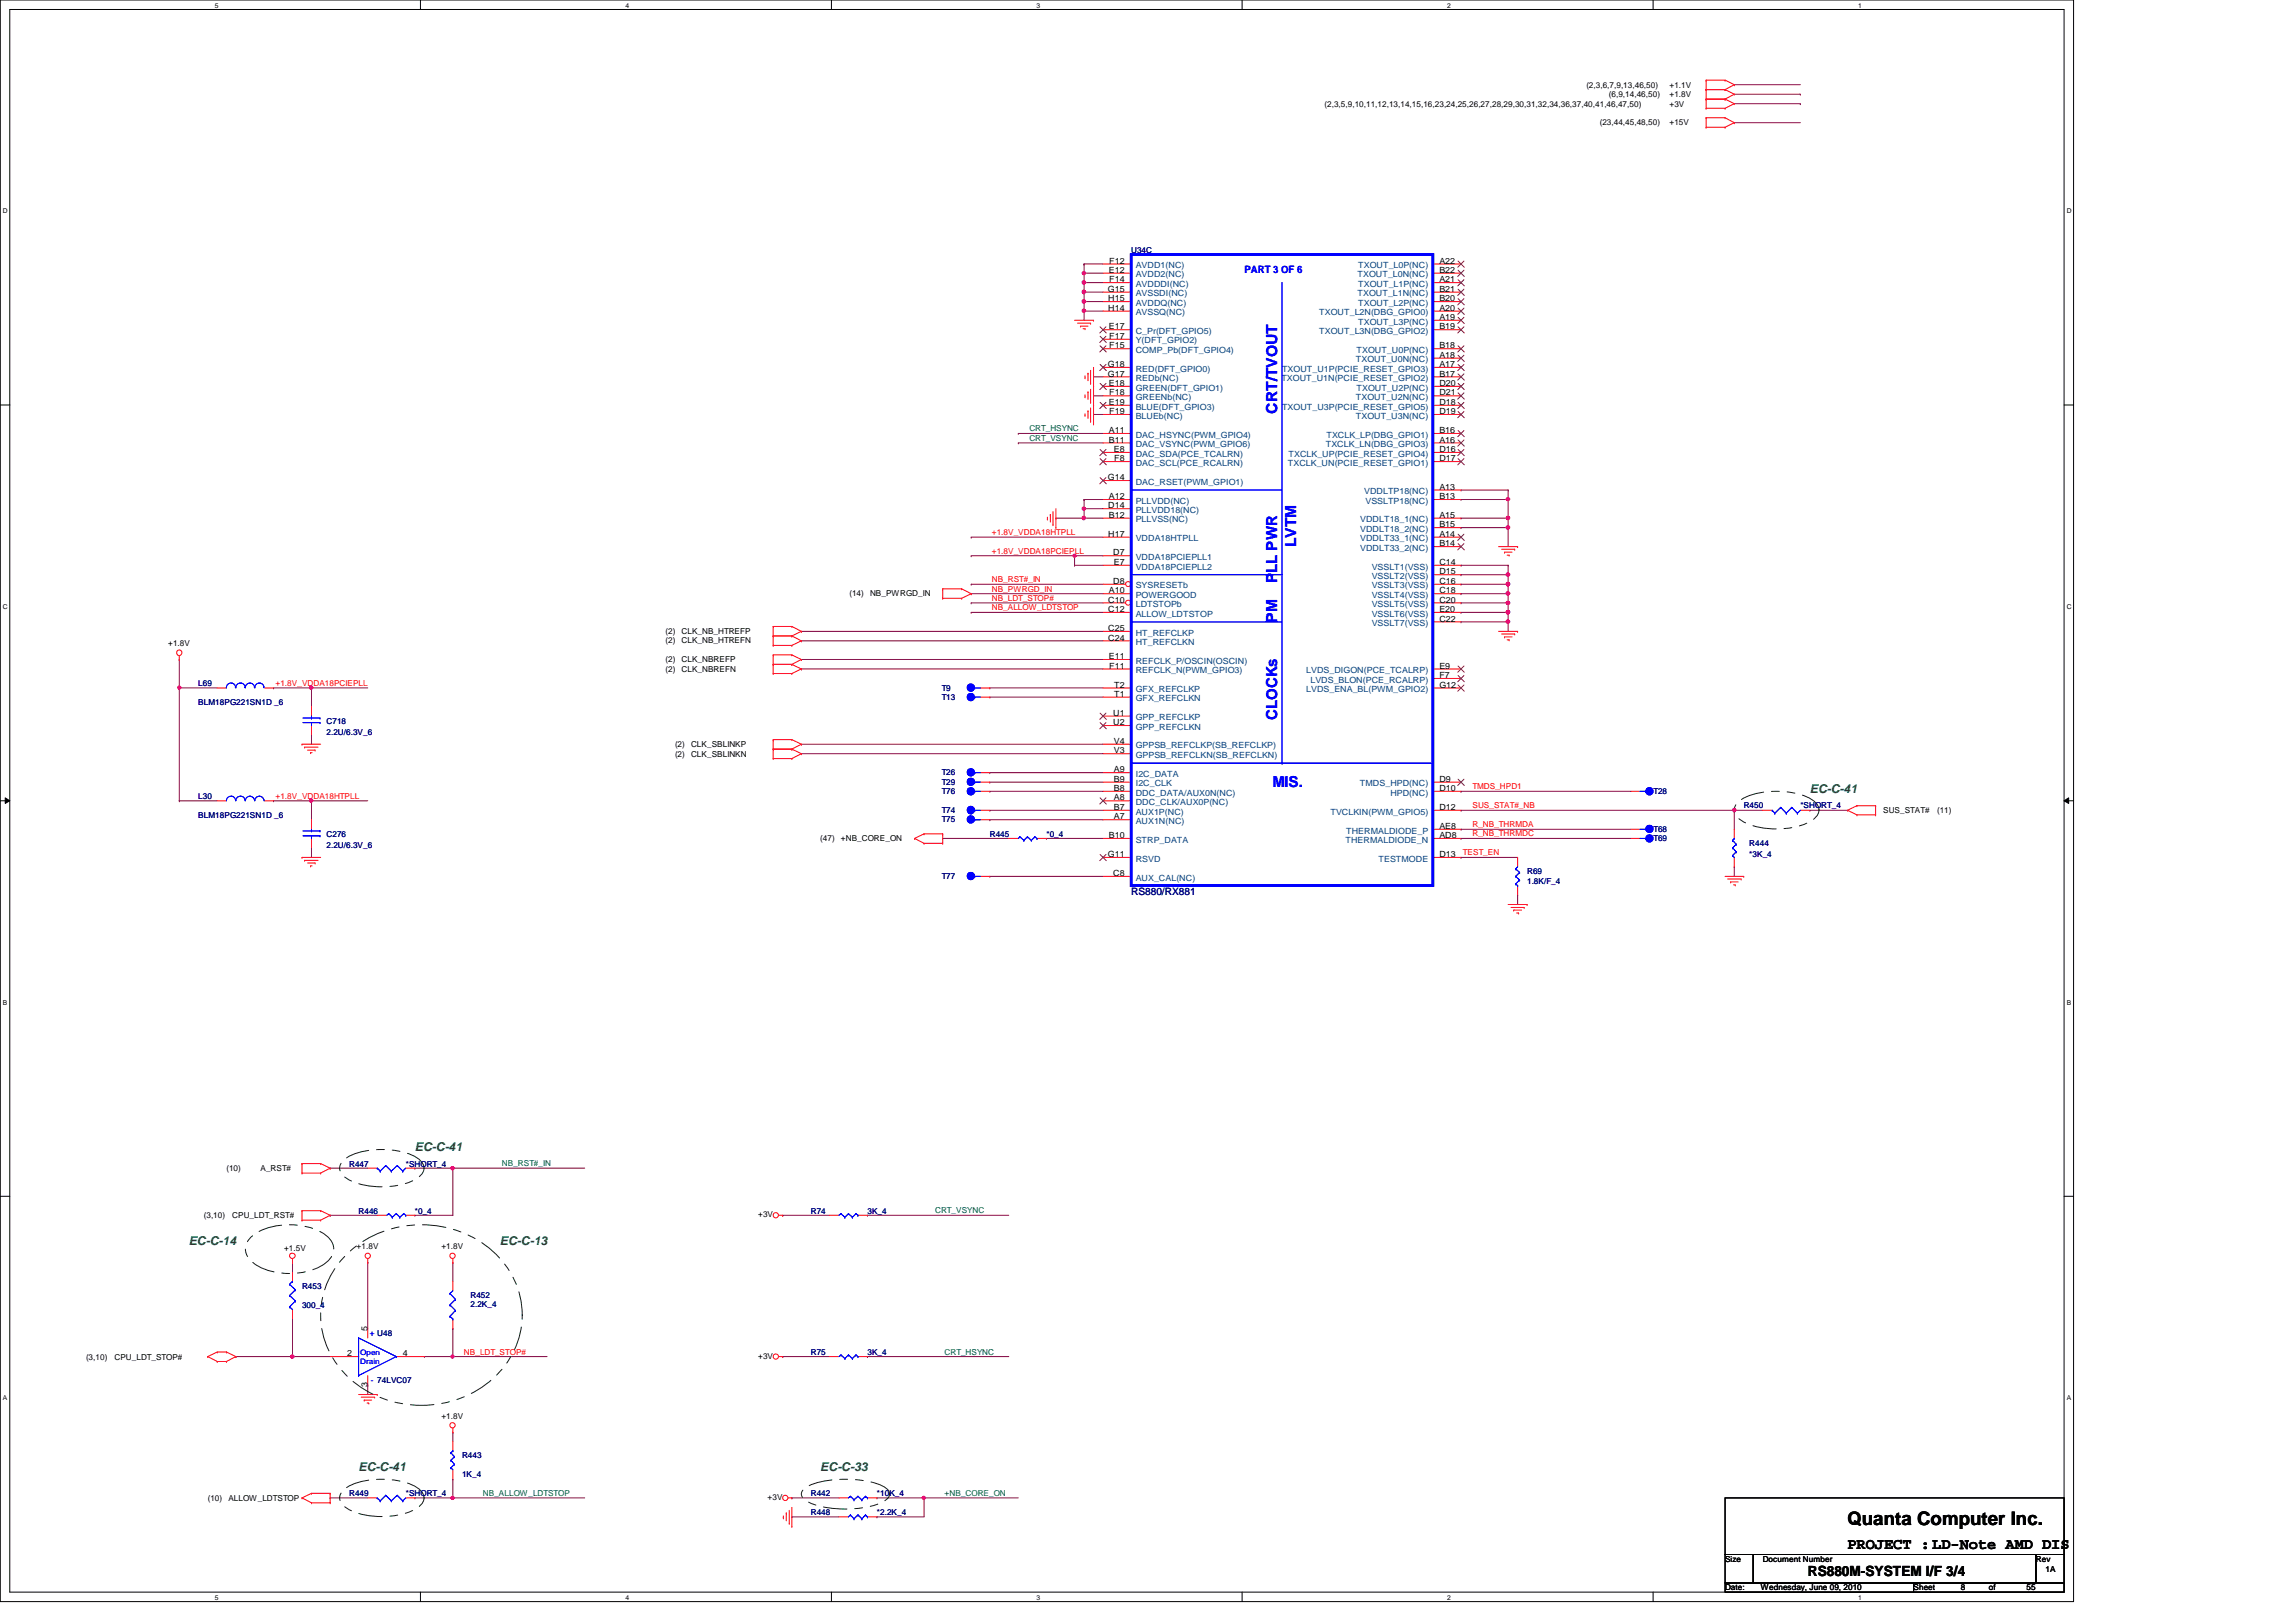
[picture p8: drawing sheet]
<svg xmlns="http://www.w3.org/2000/svg" width="297mm" height="210mm" viewBox="0 0 297 210" stroke-linecap="round" stroke-linejoin="round" font-family="sans-serif">
<defs><g id="words">
<text font-size="2.4" x="239" y="197.3">Quanta Computer Inc.</text>
<text font-size="2" x="239" y="200.4">PROJECT :LD-Note AMD DIS</text>
<g font-size="1.9" fill="#00f">
<text x="165.2" y="53.6" transform="rotate(-90 165.2 53.6)">CRT/TVOUT</text>
<text x="167.7" y="70.8" transform="rotate(-90 167.7 70.8)">LVTM</text>
<text x="165.2" y="75.5" transform="rotate(-90 165.2 75.5)">PLL PWR</text>
<text x="165.2" y="80.6" transform="rotate(-90 165.2 80.6)">PM</text>
<text x="165.2" y="93.2" transform="rotate(-90 165.2 93.2)">CLOCKs</text>
<text x="164.6" y="101.8">MIS.</text>
</g>
<text font-size="1.8" x="233.9" y="204">RS880M-SYSTEM I/F 3/4</text>
<g font-size="1.6" fill="#008000">
<text x="234.1" y="102.7">EC-C-41</text>
<text x="53.7" y="149">EC-C-41</text>
<text x="24.4" y="161.2">EC-C-14</text>
<text x="64.7" y="161.2">EC-C-13</text>
<text x="46.4" y="190.4">EC-C-41</text>
<text x="106.1" y="190.4">EC-C-33</text>
</g>
<text font-size="1.3" fill="#00f" x="161" y="35.4">PART 3 OF 6</text>
<text font-size="1.3" fill="#000080" x="146.3" y="115.8">RS880/RX881</text>
<g font-size="1.1">
<text x="205.2" y="11.3">(2,3,6,7,9,13,46,50)</text>
<text x="216" y="11.3">+1.1V</text>
<text x="171.4" y="13.8">(2,3,5,9,10,11,12,13,14,15,16,23,24,25,26,27,28,29,30,31,32,34,36,37,40,41,46,47,50)</text>
<text x="207" y="16.2">(23,44,45,48,50)</text>
<text x="208.1" y="12.6">(6,9,14,46,50)</text>
<text x="216" y="13.8">+3V</text>
<text x="216" y="12.6">+1.8V</text>
<text x="216" y="16.2">+15V</text>
<text x="143.5" y="35.3">E12</text>
<text x="143.5" y="34.1">F12</text>
<text x="186.2" y="34.1">A22</text>
<text x="186.2" y="35.3">B22</text>
<text x="143.3" y="37.8">G15</text>
<text x="143.4" y="39">H15</text>
<text x="143.4" y="40.2">H14</text>
<text x="143.5" y="36.5">F14</text>
<text x="186.2" y="36.5">A21</text>
<text x="186.2" y="37.8">B21</text>
<text x="186.2" y="39">B20</text>
<text x="186.2" y="40.2">A20</text>
<text x="186.2" y="41.4">A19</text>
<text x="143.3" y="47.5">G18</text>
<text x="143.5" y="42.6">E17</text>
<text x="143.5" y="43.9">F17</text>
<text x="143.5" y="45.1">F15</text>
<text x="186.2" y="45.1">B18</text>
<text x="186.2" y="42.6">B19</text>
<text x="186.2" y="46.3">A18</text>
<text x="186.2" y="47.5">A17</text>
<text x="143.3" y="48.7">G17</text>
<text x="143.5" y="50">E18</text>
<text x="143.5" y="52.4">E19</text>
<text x="143.5" y="51.2">F18</text>
<text x="143.5" y="53.6">F19</text>
<text x="186.2" y="48.7">B17</text>
<text x="186.2" y="50">D20</text>
<text x="186.2" y="51.2">D21</text>
<text x="186.2" y="52.4">D18</text>
<text x="186.2" y="53.6">D19</text>
<text x="143.5" y="57.3">B11</text>
<text x="143.5" y="56">A11</text>
<text x="144.1" y="58.5">E8</text>
<text x="144.1" y="59.7">F8</text>
<text x="186.2" y="56">B16</text>
<text x="186.2" y="57.3">A16</text>
<text x="186.2" y="58.5">D16</text>
<text x="186.2" y="59.7">D17</text>
<text x="143.3" y="62.1">G14</text>
<text x="143.4" y="65.8">D14</text>
<text x="143.5" y="64.6">A12</text>
<text x="186.2" y="63.4">A13</text>
<text x="186.2" y="64.6">B13</text>
<text x="143.4" y="69.5">H17</text>
<text x="143.5" y="67">B12</text>
<text x="144" y="71.9">D7</text>
<text x="186.2" y="68.2">B15</text>
<text x="186.2" y="69.5">A14</text>
<text x="186.2" y="70.7">B14</text>
<text x="186.2" y="67">A15</text>
<text x="109.9" y="77.2">(14)</text>
<text x="112.6" y="77.2">NB_PWRGD_IN</text>
<text x="143.4" y="78">C10</text>
<text x="143.5" y="76.8">A10</text>
<text x="144" y="75.6">D8</text>
<text x="144.1" y="73.1">E7</text>
<text x="186.2" y="73.1">C14</text>
<text x="186.2" y="74.3">D15</text>
<text x="186.2" y="75.6">C16</text>
<text x="186.2" y="76.8">C18</text>
<text x="186.2" y="78">C20</text>
<text x="21.8" y="83.7">+1.8V</text>
<text x="86.1" y="82">(2)</text>
<text x="86.1" y="83.3">(2)</text>
<text x="88.2" y="82">CLK_NB_HTREFP</text>
<text x="88.2" y="83.3">CLK_NB_HTREFN</text>
<text x="143.4" y="79.2">C12</text>
<text x="143.4" y="82.9">C24</text>
<text x="143.4" y="81.7">C25</text>
<text x="186.2" y="79.2">E20</text>
<text x="186.2" y="80.4">C22</text>
<text x="86.1" y="85.7">(2)</text>
<text x="86.1" y="87">(2)</text>
<text x="88.2" y="85.7">CLK_NBREFP</text>
<text x="88.2" y="87">CLK_NBREFN</text>
<text x="143.5" y="85.3">E11</text>
<text x="143.5" y="86.5">F11</text>
<text x="144.1" y="89">T2</text>
<text x="186.2" y="86.5">E9</text>
<text x="186.2" y="87.8">F7</text>
<text x="186.2" y="89">G12</text>
<text x="144" y="92.6">U1</text>
<text x="144" y="93.9">U2</text>
<text x="144.1" y="90.2">T1</text>
<text x="87.3" y="96.7">(2)</text>
<text x="87.3" y="97.9">(2)</text>
<text x="89.4" y="96.7">CLK_SBLINKP</text>
<text x="89.4" y="97.9">CLK_SBLINKN</text>
<text x="144.1" y="101.2">B9</text>
<text x="144.1" y="99.9">A9</text>
<text x="144.1" y="96.3">V4</text>
<text x="144.1" y="97.5">V3</text>
<text x="186.2" y="101.2">D9</text>
<text x="144.1" y="103.6">A8</text>
<text x="144.1" y="102.4">B8</text>
<text x="144.1" y="106">A7</text>
<text x="144.1" y="104.8">B7</text>
<text x="186.2" y="102.4">D10</text>
<text x="186.2" y="107.3">AE8</text>
<text x="186.2" y="104.8">D12</text>
<text x="243.6" y="105.2">SUS_STAT#</text>
<text x="250.6" y="105.2">(11)</text>
<text x="106.1" y="108.9">(47)</text>
<text x="108.8" y="108.9">+NB_CORE_ON</text>
<text x="143.3" y="110.9">G11</text>
<text x="143.5" y="108.5">B10</text>
<text x="144" y="113.4">C8</text>
<text x="186.2" y="108.5">AD8</text>
<text x="186.2" y="110.9">D13</text>
<text x="29.3" y="151.6">(10)</text>
<text x="33.7" y="151.6">A_RST#</text>
<text x="26.4" y="157.6">(3,10)</text>
<text x="30.1" y="157.6">CPU_LDT_RST#</text>
<text x="36.7" y="161.9">+1.5V</text>
<text x="46.1" y="161.7">+1.8V</text>
<text x="57.1" y="161.7">+1.8V</text>
<text x="98.1" y="157.5">+3V</text>
<text x="47.5" y="172.3" transform="rotate(-90 47.5 172.3)">5</text>
<text x="11.1" y="175.9">(3,10)</text>
<text x="14.8" y="175.9">CPU_LDT_STOP#</text>
<text x="44.9" y="175.5">2</text>
<text x="47.5" y="179.5" transform="rotate(-90 47.5 179.5)">3</text>
<text x="52.1" y="175.5">4</text>
<text x="98.1" y="175.8">+3V</text>
<text x="57.1" y="183.6">+1.8V</text>
<text x="26.9" y="194.2">(10)</text>
<text x="29.5" y="194.2">ALLOW_LDTSTOP</text>
<text x="99.3" y="194.1">+3V</text>
<text x="223.2" y="202.1">Size</text>
<text x="228" y="202.1">Document Number</text>
<text x="263.4" y="202.1">Rev</text>
<text x="264.6" y="203.4">1A</text>
<text x="223.2" y="205.8">Date:</text>
<text x="227.8" y="205.8">Wednesday, June 09, 2010</text>
<text x="247.6" y="205.8">Sheet</text>
<text x="253.7" y="205.8">8</text>
<text x="257.3" y="205.8">of</text>
<text x="262.2" y="205.8">55</text>
</g>
<g font-size="1.1" fill="#000080">
<text x="146.3" y="32.7">U34C</text>
<text x="25.7" y="88.8">L69</text>
<text x="121.8" y="89.4">T9</text>
<text x="25.7" y="91.2">BLM18PG221SN1D _6</text>
<text x="42.2" y="93.6">C718</text>
<text x="42.2" y="95.1">2.2U/6.3V_6</text>
<text x="121.8" y="90.6">T13</text>
<text x="121.8" y="100.3">T26</text>
<text x="121.8" y="101.6">T29</text>
<text x="25.7" y="103.4">L30</text>
<text x="25.7" y="105.8">BLM18PG221SN1D _6</text>
<text x="121.8" y="106.4">T75</text>
<text x="121.8" y="102.8">T76</text>
<text x="121.8" y="105.2">T74</text>
<text x="213.9" y="102.8">T28</text>
<text x="213.9" y="107.7">T68</text>
<text x="225.6" y="104.6">R450</text>
<text x="232.9" y="104.6">*SHORT_4</text>
<text x="42.2" y="108.3">C276</text>
<text x="42.2" y="109.7">2.2U/6.3V_6</text>
<text x="121.8" y="113.7">T77</text>
<text x="128.1" y="108.3">R445</text>
<text x="135.4" y="108.3">*0_4</text>
<text x="197.6" y="113.2">R69</text>
<text x="213.9" y="108.9">T69</text>
<text x="226.3" y="109.5">R444</text>
<text x="226.3" y="111">*3K_4</text>
<text x="197.6" y="114.4">1.8K/F_4</text>
<text x="45.2" y="151">R447</text>
<text x="52.5" y="151">*SHORT_4</text>
<text x="46.4" y="157.1">R446</text>
<text x="53.7" y="157.1">*0_4</text>
<text x="104.9" y="157.1">R74</text>
<text x="112.2" y="157.1">3K_4</text>
<text x="39.1" y="166.8">R453</text>
<text x="39.1" y="169.2">300_4</text>
<text x="60.9" y="168">R452</text>
<text x="60.9" y="169.1">2.2K_4</text>
<text x="104.9" y="175.3">R75</text>
<text x="112.2" y="175.3">3K_4</text>
<text x="59.8" y="188.7">R443</text>
<text x="59.8" y="191.2">1K_4</text>
<text x="45.2" y="193.6">R449</text>
<text x="52.5" y="193.6">*SHORT_4</text>
<text x="104.9" y="193.6">R442</text>
<text x="104.9" y="196">R448</text>
<text x="113.5" y="193.6">*10K_4</text>
<text x="113.5" y="196">*2.2K_4</text>
</g>
<g font-size="1.1" fill="#004080">
<text x="146.9" y="34.7">AVDD1(NC)</text>
<text x="146.9" y="35.9">AVDD2(NC)</text>
<text x="175.6" y="35.9">TXOUT_L0N(NC)</text>
<text x="175.7" y="34.7">TXOUT_L0P(NC)</text>
<text x="146.9" y="37.1">AVDDDI(NC)</text>
<text x="146.9" y="38.4">AVSSDI(NC)</text>
<text x="146.9" y="39.6">AVDDQ(NC)</text>
<text x="146.9" y="40.8">AVSSQ(NC)</text>
<text x="170.7" y="40.8">TXOUT_L2N(DBG_GPIO0)</text>
<text x="175.6" y="38.4">TXOUT_L1N(NC)</text>
<text x="175.7" y="37.1">TXOUT_L1P(NC)</text>
<text x="175.7" y="39.6">TXOUT_L2P(NC)</text>
<text x="175.7" y="42">TXOUT_L3P(NC)</text>
<text x="146.9" y="43.2">C_Pr(DFT_GPIO5)</text>
<text x="146.9" y="44.4">Y(DFT_GPIO2)</text>
<text x="146.9" y="45.7">COMP_Pb(DFT_GPIO4)</text>
<text x="170.7" y="43.2">TXOUT_L3N(DBG_GPIO2)</text>
<text x="175.4" y="46.9">TXOUT_U0N(NC)</text>
<text x="175.5" y="45.7">TXOUT_U0P(NC)</text>
<text x="146.9" y="48.1">RED(DFT_GPIO0)</text>
<text x="146.9" y="50.5">GREEN(DFT_GPIO1)</text>
<text x="146.9" y="53">BLUE(DFT_GPIO3)</text>
<text x="146.9" y="49.3">REDb(NC)</text>
<text x="146.9" y="51.8">GREENb(NC)</text>
<text x="165.8" y="49.3">TXOUT_U1N(PCIE_RESET_GPIO2)</text>
<text x="165.9" y="48.1">TXOUT_U1P(PCIE_RESET_GPIO3)</text>
<text x="165.9" y="53">TXOUT_U3P(PCIE_RESET_GPIO5)</text>
<text x="175.4" y="51.8">TXOUT_U2N(NC)</text>
<text x="175.5" y="50.5">TXOUT_U2P(NC)</text>
<text x="146.9" y="57.9">DAC_VSYNC(PWM_GPIO6)</text>
<text x="146.9" y="56.6">DAC_HSYNC(PWM_GPIO4)</text>
<text x="146.9" y="54.2">BLUEb(NC)</text>
<text x="146.9" y="59.1">DAC_SDA(PCE_TCALRN)</text>
<text x="166.7" y="59.1">TXCLK_UP(PCIE_RESET_GPIO4)</text>
<text x="171.5" y="57.9">TXCLK_LN(DBG_GPIO3)</text>
<text x="171.6" y="56.6">TXCLK_LP(DBG_GPIO1)</text>
<text x="175.4" y="54.2">TXOUT_U3N(NC)</text>
<text x="146.9" y="65.2">PLLVDD(NC)</text>
<text x="146.9" y="62.7">DAC_RSET(PWM_GPIO1)</text>
<text x="146.9" y="60.3">DAC_SCL(PCE_RCALRN)</text>
<text x="166.6" y="60.3">TXCLK_UN(PCIE_RESET_GPIO1)</text>
<text x="176.5" y="64">VDDLTP18(NC)</text>
<text x="176.7" y="65.2">VSSLTP18(NC)</text>
<text x="146.9" y="70.1">VDDA18HTPLL</text>
<text x="146.9" y="66.4">PLLVDD18(NC)</text>
<text x="146.9" y="67.6">PLLVSS(NC)</text>
<text x="176" y="68.8">VDDLT18_2(NC)</text>
<text x="176" y="70.1">VDDLT33_1(NC)</text>
<text x="176" y="71.3">VDDLT33_2(NC)</text>
<text x="176" y="67.6">VDDLT18_1(NC)</text>
<text x="146.9" y="76.2">SYSRESETb</text>
<text x="146.9" y="77.4">POWERGOOD</text>
<text x="146.9" y="72.5">VDDA18PCIEPLL1</text>
<text x="146.9" y="73.7">VDDA18PCIEPLL2</text>
<text x="177.5" y="73.7">VSSLT1(VSS)</text>
<text x="177.5" y="74.9">VSSLT2(VSS)</text>
<text x="177.5" y="76.2">VSSLT3(VSS)</text>
<text x="177.5" y="77.4">VSSLT4(VSS)</text>
<text x="146.9" y="78.6">LDTSTOPb</text>
<text x="146.9" y="79.8">ALLOW_LDTSTOP</text>
<text x="146.9" y="83.5">HT_REFCLKN</text>
<text x="146.9" y="82.3">HT_REFCLKP</text>
<text x="177.5" y="78.6">VSSLT5(VSS)</text>
<text x="177.5" y="79.8">VSSLT6(VSS)</text>
<text x="177.5" y="81">VSSLT7(VSS)</text>
<text x="146.9" y="85.9">REFCLK_P/OSCIN(OSCIN)</text>
<text x="146.9" y="89.6">GFX_REFCLKP</text>
<text x="146.9" y="87.1">REFCLK_N(PWM_GPIO3)</text>
<text x="169" y="87.1">LVDS_DIGON(PCE_TCALRP)</text>
<text x="169" y="89.6">LVDS_ENA_BL(PWM_GPIO2)</text>
<text x="169.5" y="88.3">LVDS_BLON(PCE_RCALRP)</text>
<text x="146.9" y="90.8">GFX_REFCLKN</text>
<text x="146.9" y="93.2">GPP_REFCLKP</text>
<text x="146.9" y="94.4">GPP_REFCLKN</text>
<text x="146.9" y="101.8">I2C_CLK</text>
<text x="146.9" y="100.5">I2C_DATA</text>
<text x="146.9" y="96.9">GPPSB_REFCLKP(SB_REFCLKP)</text>
<text x="146.9" y="98.1">GPPSB_REFCLKN(SB_REFCLKN)</text>
<text x="175.9" y="101.8">TMDS_HPD(NC)</text>
<text x="146.9" y="104.2">DDC_CLK/AUX0P(NC)</text>
<text x="146.9" y="103">DDC_DATA/AUX0N(NC)</text>
<text x="146.9" y="106.6">AUX1N(NC)</text>
<text x="146.9" y="105.4">AUX1P(NC)</text>
<text x="172.1" y="105.4">TVCLKIN(PWM_GPIO5)</text>
<text x="174.2" y="107.9">THERMALDIODE_P</text>
<text x="179.9" y="103">HPD(NC)</text>
<text x="146.9" y="109.1">STRP_DATA</text>
<text x="146.9" y="114">AUX_CAL(NC)</text>
<text x="146.9" y="111.5">RSVD</text>
<text x="174.1" y="109.1">THERMALDIODE_N</text>
<text x="178.3" y="111.5">TESTMODE</text>
</g>
<g font-size="1.1" fill="#008000">
<text x="133.2" y="57.1">CRT_VSYNC</text>
<text x="133.2" y="55.8">CRT_HSYNC</text>
<text x="64.9" y="150.9">NB_RST#_IN</text>
<text x="121" y="157">CRT_VSYNC</text>
<text x="122.2" y="175.3">CRT_HSYNC</text>
<text x="62.5" y="193.6">NB_ALLOW_LDTSTOP</text>
<text x="122.2" y="193.6">+NB_CORE_ON</text>
</g>
<g font-size="1.1" fill="#f00">
<text x="128.3" y="69.3">+1.8V_VDDA18HTPLL</text>
<text x="128.3" y="71.7">+1.8V_VDDA18PCIEPLL</text>
<text x="128.3" y="77.8">NB_LDT_STOP#</text>
<text x="128.3" y="75.4">NB_RST#_IN</text>
<text x="128.3" y="76.6">NB_PWRGD_IN</text>
<text x="128.3" y="79">NB_ALLOW_LDTSTOP</text>
<text x="35.6" y="88.8">+1.8V_VDDA18PCIEPLL</text>
<text x="35.6" y="103.4">+1.8V_VDDA18HTPLL</text>
<text x="190.5" y="104.6">SUS_STAT#_NB</text>
<text x="190.5" y="107.1">R_NB_THRMDA</text>
<text x="190.5" y="102.2">TMDS_HPD1</text>
<text x="189.3" y="110.7">TEST_EN</text>
<text x="190.5" y="108.2">R_NB_THRMDC</text>
<text x="60" y="175.3">NB_LDT_STOP#</text>
</g>
<g font-size="1.1" fill="#00f">
<text x="47.8" y="172.9">+ U48</text>
<text x="48" y="179">- 74LVC07</text>
</g>
<g font-size="1" fill="#00f">
<text x="46.6" y="175.3">Open</text>
<text x="46.6" y="176.5">Drain</text>
</g>
<g font-size=".9">
<text x="27.8" y="1">5</text>
<text x="80.9" y="1">4</text>
<text x="134.1" y="1">3</text>
<text x="187.2" y="1">2</text>
<text x="240.4" y="1">1</text>
<text x=".4" y="27.6">D</text>
<text x="267.4" y="27.6">D</text>
<text x=".4" y="78.8">C</text>
<text x="267.4" y="78.8">C</text>
<text x=".4" y="130">B</text>
<text x="267.4" y="130">B</text>
<text x=".4" y="181.2">A</text>
<text x="267.4" y="181.2">A</text>
<text x="27.8" y="207">5</text>
<text x="80.9" y="207">4</text>
<text x="134.1" y="207">3</text>
<text x="187.2" y="207">2</text>
<text x="240.4" y="207">1</text>
</g>
</g></defs>
<path d="M0 0h268.3v207.3h-268.3zM1.3 1.2h265.7v204.8h-265.7z" fill="none" stroke="#000" stroke-width=".13"/>
<g fill="#fff">
<path d="M27.8 .2h.5v.9h-.5z"/>
<path d="M27.8 206.2h.5v1h-.5z"/>
</g>
<path d="M54.4 0v1.2M54.4 206v1.3" fill="none" stroke="#000" stroke-width=".13"/>
<g fill="#fff">
<path d="M80.9 .2h.5v.9h-.5z"/>
<path d="M80.9 206.2h.5v1h-.5z"/>
</g>
<path d="M107.6 0v1.2M107.6 206v1.3" fill="none" stroke="#000" stroke-width=".13"/>
<g fill="#fff">
<path d="M134.1 .2h.5v.9h-.5z"/>
<path d="M134.1 206.2h.5v1h-.5z"/>
</g>
<path d="M160.7 0v1.2M160.7 206v1.3" fill="none" stroke="#000" stroke-width=".13"/>
<g fill="#fff">
<path d="M187.2 .2h.5v.9h-.5z"/>
<path d="M187.2 206.2h.5v1h-.5z"/>
</g>
<path d="M213.9 0v1.2M213.9 206v1.3" fill="none" stroke="#000" stroke-width=".13"/>
<g fill="#fff">
<path d="M240.4 .2h.5v.9h-.5z"/>
<path d="M240.4 206.2h.5v1h-.5z"/>
<path d="M.4 26.8h.6v1h-.6z"/>
<path d="M267.4 26.8h.6v1h-.6z"/>
<path d="M.4 78h.6v1h-.6z"/>
<path d="M267.4 78h.6v1h-.6z"/>
</g>
<path d="M0 52.4h1.3M267 52.4h1.3" fill="none" stroke="#000" stroke-width=".13"/>
<g fill="#fff">
<path d="M.4 129.2h.5v1h-.5z"/>
<path d="M267.4 129.2h.5v1h-.5z"/>
</g>
<path d="M0 103.6h1.3M.7 103.3l.6 .3-.6 .4zM267 103.6l.6-.3v.7zM267 103.6h1.3" fill="none" stroke="#000" stroke-width=".13"/>
<path d="M.7 103.3l.6 .3-.6 .4zM267 103.6l.6-.3v.7z" fill="#000"/>
<g fill="#fff">
<path d="M.4 180.4h.5v1h-.5z"/>
<path d="M267.4 180.4h.5v1h-.5z"/>
</g>
<path d="M0 154.8h1.3M267 154.8h1.3" fill="none" stroke="#000" stroke-width=".13"/>
<g fill="none" stroke="#800040" stroke-width=".13">
<path d="M141.5 48.8h.1M141.5 51.2h.1M141.5 53.6h.1M141.5 48.8h1.2M141.5 51.2h1.2M141.5 53.6h1.2M125.6 78h.1M125.6 79.2h.1M125.6 75.6h.1M125.6 78h17.1M125.6 79.2h17.1M125.6 75.6h17.1"/>
<path d="M140.2 67.1h.1M140.2 67.1h2.5M189 111h.1M189 111h7.3M196.3 115.8h.1M196.3 115.8v1.3M224.4 104.9h.1M224.4 104.9h3.6"/>
</g>
<path d="M224.2 104.7h.3l.1 .1-.1 .2-.1 .1-.2-.1z" fill-rule="evenodd" fill="#f0f"/>
<path d="M224.2 104.7h.3l.1 .1-.1 .2-.1 .1-.2-.1z" fill="none" stroke="#f0f" stroke-width=".13"/>
<path d="M140.2 64.6h.1M140.2 64.6h2.5M189 73.2h.1M189 74.4h.1M189 73.2h6.1M189 74.4h6.1M195.1 80.5h.1M195.1 80.5v1.2" fill="none" stroke="#800040" stroke-width=".13"/>
<path d="M194.9 74.2h.3l.1 .1-.1 .2-.1 .1-.2-.1z" fill-rule="evenodd" fill="#f0f"/>
<path d="M194.9 74.2h.3l.1 .1-.1 .2-.1 .1-.2-.1z" fill="none" stroke="#f0f" stroke-width=".13"/>
<path d="M189 78h.1M189 78h6.1M189 80.5h.1M189 80.5h6.1M189 104.9h.1M189 104.9h35.4M224.4 112.2h.1M224.4 104.9h.1M224.4 104.9v2.4M224.4 112.2v1.2M234.1 104.9h.1M234.1 104.9h4.9" fill="none" stroke="#800040" stroke-width=".13"/>
<path d="M194.9 80.3h.3l.1 .1-.1 .2-.1 .1-.2-.1z" fill-rule="evenodd" fill="#f0f"/>
<path d="M194.9 80.3h.3l.1 .1-.1 .2-.1 .1-.2-.1z" fill="none" stroke="#f0f" stroke-width=".13"/>
<path d="M195.1 78h.1M195.1 78v1.2" fill="none" stroke="#800040" stroke-width=".13"/>
<path d="M194.9 79.1h.3l.1 .1-.1 .2-.1 .1-.2-.1z" fill-rule="evenodd" fill="#f0f"/>
<path d="M194.9 79.1h.3l.1 .1-.1 .2-.1 .1-.2-.1z" fill="none" stroke="#f0f" stroke-width=".13"/>
<path d="M194.9 77.9h.3l.1 .1-.1 .2h-.1h-.2z" fill-rule="evenodd" fill="#f0f"/>
<path d="M194.9 77.9h.3l.1 .1-.1 .2h-.1h-.2z" fill="none" stroke="#f0f" stroke-width=".13"/>
<path d="M189 79.2h.1M189 79.2h6.1M195.1 79.2h.1M195.1 79.2v1.3" fill="none" stroke="#800040" stroke-width=".13"/>
<path d="M194.9 79.1h.3l.1 .1-.1 .2-.1 .1-.2-.1z" fill-rule="evenodd" fill="#f0f"/>
<path d="M194.9 79.1h.3l.1 .1-.1 .2-.1 .1-.2-.1z" fill="none" stroke="#f0f" stroke-width=".13"/>
<path d="M195.1 74.4h.1M195.1 74.4v1.2" fill="none" stroke="#800040" stroke-width=".13"/>
<path d="M194.9 75.4h.3l.1 .2-.1 .1-.1 .1-.2-.1z" fill-rule="evenodd" fill="#f0f"/>
<path d="M194.9 75.4h.3l.1 .2-.1 .1-.1 .1-.2-.1z" fill="none" stroke="#f0f" stroke-width=".13"/>
<path d="M189 76.8h.1M195.1 75.6h.1M195.1 75.6v1.2h-6.1" fill="none" stroke="#800040" stroke-width=".13"/>
<path d="M194.9 76.6h.3l.1 .2-.1 .1-.1 .1-.2-.1z" fill-rule="evenodd" fill="#f0f"/>
<path d="M194.9 76.6h.3l.1 .2-.1 .1-.1 .1-.2-.1z" fill="none" stroke="#f0f" stroke-width=".13"/>
<path d="M195.1 76.8h.1M195.1 76.8v1.2" fill="none" stroke="#800040" stroke-width=".13"/>
<path d="M194.9 77.9h.3l.1 .1-.1 .2h-.1h-.2z" fill-rule="evenodd" fill="#f0f"/>
<path d="M194.9 77.9h.3l.1 .1-.1 .2h-.1h-.2z" fill="none" stroke="#f0f" stroke-width=".13"/>
<path d="M194.9 76.6h.3l.1 .2-.1 .1-.1 .1-.2-.1z" fill-rule="evenodd" fill="#f0f"/>
<path d="M194.9 76.6h.3l.1 .2-.1 .1-.1 .1-.2-.1z" fill="none" stroke="#f0f" stroke-width=".13"/>
<path d="M189 75.6h.1M189 75.6h6.1M195.1 73.2h.1M195.1 73.2v1.2" fill="none" stroke="#800040" stroke-width=".13"/>
<path d="M194.9 75.4h.3l.1 .2-.1 .1-.1 .1-.2-.1z" fill-rule="evenodd" fill="#f0f"/>
<path d="M194.9 75.4h.3l.1 .2-.1 .1-.1 .1-.2-.1z" fill="none" stroke="#f0f" stroke-width=".13"/>
<g fill="none" stroke="#800040" stroke-width=".13">
<path d="M131.7 57.3h.1M131.7 56.1h.1M131.7 57.3h11M131.7 56.1h11M103.7 82.9h.1M103.7 81.7h.1M103.7 82.9h39M103.7 81.7h39M42.7 157.3h.1M42.7 151.2h.1M42.7 157.3h6.1M42.7 151.2h4.9"/>
<path d="M58.6 151.2h.1M58.6 151.2h17M58.6 151.2v6.1M101.3 157.3h.1M101.3 157.3h6.1M112.2 157.3h.1M112.2 157.3h18.3M101.3 175.6h.1M101.3 175.6h6.1M112.2 175.6h.1M112.2 175.6h18.3M53.7 193.8h.1"/>
<path d="M53.7 193.8h4.9M113.4 196.3h.1M119.5 193.8h.1M119.5 193.8v2.5h-6.1"/>
</g>
<path d="M58.4 151h.3l.1 .2-.1 .1-.2 .1-.1-.1z" fill-rule="evenodd" fill="#f0f"/>
<path d="M58.4 151h.3l.1 .2-.1 .1-.2 .1-.1-.1z" fill="none" stroke="#f0f" stroke-width=".13"/>
<path d="M53.7 157.3h.1M53.7 151.2h.1M53.7 157.3h4.9M53.7 151.2h4.9" fill="none" stroke="#800040" stroke-width=".13"/>
<path d="M58.4 151h.3l.1 .2-.1 .1-.2 .1-.1-.1z" fill-rule="evenodd" fill="#f0f"/>
<path d="M58.4 151h.3l.1 .2-.1 .1-.2 .1-.1-.1z" fill="none" stroke="#f0f" stroke-width=".13"/>
<path d="M42.7 193.8h.1M42.7 193.8h4.9M58.6 191.4h.1M58.6 185.3h.1M58.6 185.3v1.3M58.6 191.4v2.4M102.4 193.8h.1M102.4 193.8h6.1M113.4 193.8h.1M113.4 193.8h18.3M119.5 193.8h.1" fill="none" stroke="#800040" stroke-width=".13"/>
<path d="M119.4 193.7h.2l.1 .1-.1 .2-.1 .1-.1-.1z" fill-rule="evenodd" fill="#f0f"/>
<path d="M119.4 193.7h.2l.1 .1-.1 .2-.1 .1-.1-.1z" fill="none" stroke="#f0f" stroke-width=".13"/>
<path d="M58.6 193.8h.1M58.6 193.8h17M102.4 196.3h.1M102.4 196.3h6.1" fill="none" stroke="#800040" stroke-width=".13"/>
<path d="M58.4 193.7h.3l.1 .1-.1 .2-.2 .1-.1-.1z" fill-rule="evenodd" fill="#f0f"/>
<path d="M58.4 193.7h.3l.1 .1-.1 .2-.2 .1-.1-.1z" fill="none" stroke="#f0f" stroke-width=".13"/>
<path d="M140.2 39h.1M140.2 37.8h.1M140.2 39h2.5M140.2 37.8h2.5" fill="none" stroke="#800040" stroke-width=".13"/>
<path d="M140.1 37.6h.3l.1 .2-.1 .1-.2 .1-.1-.1z" fill-rule="evenodd" fill="#f0f"/>
<path d="M140.1 37.6h.3l.1 .2-.1 .1-.2 .1-.1-.1z" fill="none" stroke="#f0f" stroke-width=".13"/>
<path d="M140.2 34.2h.1M140.2 34.2h2.5M140.2 40.3h.1M140.2 40.3h2.5" fill="none" stroke="#800040" stroke-width=".13"/>
<path d="M140.1 40.1h.3l.1 .1-.1 .2h-.2h-.1z" fill-rule="evenodd" fill="#f0f"/>
<path d="M140.1 40.1h.3l.1 .1-.1 .2h-.2h-.1z" fill="none" stroke="#f0f" stroke-width=".13"/>
<path d="M140.2 35.3h.1M140.2 36.6h.1M140.2 39h.1M140.2 35.3h2.5M140.2 39v2.4M140.2 36.6h2.5M140.2 40.3h.1" fill="none" stroke="#800040" stroke-width=".13"/>
<path d="M140.1 38.8h.3l.1 .2-.1 .2h-.2h-.1z" fill-rule="evenodd" fill="#f0f"/>
<path d="M140.1 38.8h.3l.1 .2-.1 .2h-.2h-.1z" fill="none" stroke="#f0f" stroke-width=".13"/>
<path d="M189 64.6h.1M189 64.6h6.1M195.1 68.3h.1M195.1 68.3v2.4M128.1 104.9h.1M128.1 106.1h.1M128.1 113.4h.1M128.1 104.9h14.6M128.1 106.1h14.6M128.1 113.4h14.6M135.4 108.5h.1M135.4 108.5h7.3" fill="none" stroke="#800040" stroke-width=".13"/>
<path d="M194.9 64.4h.3l.1 .2-.1 .1-.1 .1-.2-.1z" fill-rule="evenodd" fill="#f0f"/>
<path d="M194.9 64.4h.3l.1 .2-.1 .1-.1 .1-.2-.1z" fill="none" stroke="#f0f" stroke-width=".13"/>
<g fill="none" stroke="#800040" stroke-width=".13">
<path d="M224.4 11h.1M224.4 15.9h.1M224.4 13.4h8.5M224.4 12.2h8.5M224.4 11h8.5M224.4 15.9h8.5M232.9 13.4h.1M232.9 12.2h.1M189 63.4h.1M189 67.1h.1M189 63.4h6.1M189 67.1h6.1"/>
<path d="M103.7 96.3h.1M103.7 97.5h.1M103.7 96.3h39M103.7 97.5h39M189 107.3h.1M189 108.5h.1M189 102.4h.1M189 107.3h22M189 108.5h22M189 102.4h22M30.5 175.6h.1M30.5 175.6h7.3"/>
</g>
<path d="M37.6 175.4h.4l.1 .2-.1 .1-.2 .1-.2-.1z" fill-rule="evenodd" fill="#f0f"/>
<path d="M37.6 175.4h.4l.1 .2-.1 .1-.2 .1-.2-.1z" fill="none" stroke="#f0f" stroke-width=".13"/>
<g fill="none" stroke="#800040" stroke-width=".13">
<path d="M140.2 35.3h.1M140.2 35.3v1.3M125.6 76.8h.1M125.6 76.8h17.1M128.1 100h.1M128.1 100h14.6M128.1 101.2h.1M128.1 101.2h14.6M37.8 175.6h.1M37.8 170.7h.1M37.8 164.6h.1M37.8 175.6h4.9"/>
<path d="M37.8 163.4v1.2M37.8 170.7v4.9"/>
</g>
<path d="M140.1 35.2h.3l.1 .1-.1 .2-.2 .1-.1-.1z" fill-rule="evenodd" fill="#f0f"/>
<path d="M140.1 35.2h.3l.1 .1-.1 .2-.2 .1-.1-.1z" fill="none" stroke="#f0f" stroke-width=".13"/>
<path d="M140.2 37.8h.1M140.2 34.2h.1M140.2 36.6h.1M140.2 34.2v1.1M140.2 36.6v2.4" fill="none" stroke="#800040" stroke-width=".13"/>
<path d="M140.1 36.4h.3l.1 .1-.1 .2-.2 .1-.1-.1z" fill-rule="evenodd" fill="#f0f"/>
<path d="M140.1 36.4h.3l.1 .1-.1 .2-.2 .1-.1-.1z" fill="none" stroke="#f0f" stroke-width=".13"/>
<path d="M140.2 65.8h.1M140.2 65.8h2.5M140.2 65.8v1.3" fill="none" stroke="#800040" stroke-width=".13"/>
<path d="M140.1 66.9h.3l.1 .1-.1 .2-.2 .1-.1-.1z" fill-rule="evenodd" fill="#f0f"/>
<path d="M140.1 66.9h.3l.1 .1-.1 .2-.2 .1-.1-.1z" fill="none" stroke="#f0f" stroke-width=".13"/>
<path d="M140.1 65.7h.3l.1 .1-.1 .2h-.2h-.1z" fill-rule="evenodd" fill="#f0f"/>
<path d="M140.1 65.7h.3l.1 .1-.1 .2h-.2h-.1z" fill="none" stroke="#f0f" stroke-width=".13"/>
<path d="M136.6 67.1h.1M136.6 67.1h3.6M140.2 64.6h.1M140.2 64.6v1.2M189 68.3h.1M189 68.3h6.1M195.1 63.4h.1M195.1 64.6h.1M195.1 63.4v3.7" fill="none" stroke="#800040" stroke-width=".13"/>
<path d="M194.9 68.1h.3l.1 .1-.1 .2-.1 .1-.2-.1z" fill-rule="evenodd" fill="#f0f"/>
<path d="M194.9 68.1h.3l.1 .1-.1 .2-.1 .1-.2-.1z" fill="none" stroke="#f0f" stroke-width=".13"/>
<path d="M195.1 67.1h.1M195.1 67.1v1.2" fill="none" stroke="#800040" stroke-width=".13"/>
<path d="M194.9 66.9h.3l.1 .1-.1 .2-.1 .1-.2-.1z" fill-rule="evenodd" fill="#f0f"/>
<path d="M194.9 66.9h.3l.1 .1-.1 .2-.1 .1-.2-.1z" fill="none" stroke="#f0f" stroke-width=".13"/>
<path d="M125.6 69.5h.1M125.6 71.9h.1M125.6 69.5h17.1M125.6 71.9h13.4M139 71.9h.1M139 71.9v1.3" fill="none" stroke="#800040" stroke-width=".13"/>
<path d="M138.9 71.8h.3v.1v.2h-.2h-.1z" fill-rule="evenodd" fill="#f0f"/>
<path d="M138.9 71.8h.3v.1v.2h-.2h-.1z" fill="none" stroke="#f0f" stroke-width=".13"/>
<path d="M139 73.2h.1M139 71.9h.1M139 73.2h3.7M139 71.9h3.7M23.2 89h.1M23.2 89v14.6" fill="none" stroke="#800040" stroke-width=".13"/>
<path d="M23 88.8h.3l.1 .2-.1 .1-.1 .1-.2-.1z" fill-rule="evenodd" fill="#f0f"/>
<path d="M23 88.8h.3l.1 .2-.1 .1-.1 .1-.2-.1z" fill="none" stroke="#f0f" stroke-width=".13"/>
<path d="M23.2 89h.1M23.2 89h4.9M23.2 103.6h.1M23.2 103.6h4.9M40.3 109.7h.1M40.3 103.6h.1M40.3 103.6h7.3M40.3 103.6v2.5M40.3 109.7v1.3" fill="none" stroke="#800040" stroke-width=".13"/>
<path d="M40.1 103.4h.3l.1 .2-.1 .2h-.1h-.2z" fill-rule="evenodd" fill="#f0f"/>
<path d="M40.1 103.4h.3l.1 .2-.1 .2h-.1h-.2z" fill="none" stroke="#f0f" stroke-width=".13"/>
<path d="M40.3 89h.1M40.3 89v2.4M35.4 103.6h.1M35.4 103.6h4.9" fill="none" stroke="#800040" stroke-width=".13"/>
<path d="M40.1 88.8h.3l.1 .2-.1 .1-.1 .1-.2-.1z" fill-rule="evenodd" fill="#f0f"/>
<path d="M40.1 88.8h.3l.1 .2-.1 .1-.1 .1-.2-.1z" fill="none" stroke="#f0f" stroke-width=".13"/>
<path d="M23.2 85.3h.1M23.2 85.3v3.7M40.3 95.1h.1M40.3 89h.1M40.3 95.1v1.2M40.3 89h7.3" fill="none" stroke="#800040" stroke-width=".13"/>
<path d="M40.1 88.8h.3l.1 .2-.1 .1-.1 .1-.2-.1z" fill-rule="evenodd" fill="#f0f"/>
<path d="M40.1 88.8h.3l.1 .2-.1 .1-.1 .1-.2-.1z" fill="none" stroke="#f0f" stroke-width=".13"/>
<g fill="none" stroke="#800040" stroke-width=".13">
<path d="M35.4 89h.1M35.4 89h4.9M103.7 86.6h.1M103.7 85.3h.1M103.7 86.6h39M103.7 85.3h39M128.1 90.2h.1M128.1 89h.1M128.1 89h14.6M128.1 90.2h14.6M122 108.5h.1M122 108.5h8.5"/>
<path d="M128.1 102.4h.1M128.1 102.4h14.6M58.6 175.6h.1M58.6 175.6h12.2"/>
</g>
<path d="M58.4 175.4h.3l.1 .2-.1 .1-.2 .1-.1-.1z" fill-rule="evenodd" fill="#f0f"/>
<path d="M58.4 175.4h.3l.1 .2-.1 .1-.2 .1-.1-.1z" fill="none" stroke="#f0f" stroke-width=".13"/>
<path d="M47.6 179.2h.1M47.6 163.4h.1M47.6 163.4v8.5M47.6 179.2v1.3M54.9 175.6h.1M58.6 171.9h.1M58.6 163.4h.1M58.6 163.4v2.4M58.6 171.9v3.7h-3.7" fill="none" stroke="#800040" stroke-width=".13"/>
<g fill="none" stroke="#f00" stroke-width=".13">
<path d="M220.7 14h.1M220.7 12.8h.1M220.7 11.6h.1M220.7 10.4h.1M220.7 16.5h.1M220.7 15.2h.1M220.7 12.8h2.5M220.7 14h2.5M220.7 10.4v3.6M220.7 15.2v1.3M220.7 11.6h2.5M220.7 10.4h2.5"/>
<path d="M220.7 15.2h2.5M220.7 16.5h2.5M223.2 12.8h.1M223.2 14h.1M223.2 11.6h.1M223.2 10.4h.1M223.2 15.2h.1M223.2 16.5h.1M223.2 12.8l1.2 .6M223.2 11.6l1.2 .6M223.2 10.4l1.2 .6M223.2 15.2l1.2 .7"/>
<path d="M224.4 13.4h.1M224.4 12.2h.1M224.4 11h.1M224.4 15.9h.1M224.4 13.4l-1.2 .6M224.4 12.2l-1.2 .6M224.4 11l-1.2 .6M224.4 15.9l-1.2 .6M139 41.4h2.5M139.4 41.8h1.7M139.8 42.2h.1M139.8 42.2h1"/>
<path d="M140.1 42.5h.3M140.4 48.9h.1M140.4 51.4h.1M140.4 53.8h.1M140.4 42.5h.1M140.4 48.6v.3M140.4 51.1v.3M140.4 53.6v.2M140.8 48.3h.1M140.8 50.7h.1M140.8 53.2h.1M140.8 48.3v1"/>
<path d="M140.8 50.7v1M140.8 53.2v.9M141.1 49.6h.1M141.1 52.1h.1M141.1 54.5h.1M141.1 41.8h.1M141.1 47.9v1.7M141.1 50.4v1.7M141.1 52.8v1.7M141.5 50h.1M141.5 52.5h.1M141.5 54.9h.1"/>
<path d="M141.5 41.4h.1M141.5 47.5v7.4M122 76.2h.1M122 77.4h.1M122 76.2h2.4M122 76.2v1.2M122 77.4h2.4M124.4 76.2h.1M124.4 77.4h.1M124.4 76.2l1.2 .6M125.6 76.8h.1M125.6 76.8l-1.2 .6"/>
<path d="M135.5 67.2h.1M135.5 66.9v.3M135.9 66.6h.1M135.9 66.6v1M136.2 67.9h.1M136.2 66.2v1.7M136.6 68.3h.1M136.6 65.8v2.5M142.7 69.5h3.6M193.9 70.7h2.4M194.3 71.1h1.7M194.6 71.5h.1"/>
<path d="M194.6 71.5h1M195 71.8h.2M195.2 71.8h.1M196 71.1h.1M196.3 70.7h.1M23.2 85.3h.1M23.2 84.9v.4M39.1 96.3h.1M39.1 96.3h2.4M39.4 96.7h.1M39.4 96.7h1.7M39.8 97.1h1"/>
<path d="M40.2 97.4h.1M40.2 97.4h.2M40.8 97.1h.1M100 95.7h.1M100 96.9h.1M100 98.2h.1M100 81.1h.1M100 82.3h.1M100 83.5h.1M100 84.8h.1M100 86h.1M100 87.2h.1"/>
<path d="M100 95.7h2.4M100 81.1v2.4M100 84.8v2.4M100 95.7v2.5M100 96.9h2.4M100 98.2h2.4M100 81.1h2.4M100 82.3h2.4M100 83.5h2.4M100 84.8h2.4M100 86h2.4M100 87.2h2.4"/>
<path d="M102.4 95.7h.1M102.4 96.9h.1M102.4 98.2h.1M102.4 81.1h.1M102.4 82.3h.1M102.4 83.5h.1M102.4 84.8h.1M102.4 86h.1M102.4 87.2h.1M102.4 95.7l1.3 .6M102.4 96.9l1.3 .6M102.4 81.1l1.3 .6"/>
<path d="M102.4 82.3l1.3 .6M102.4 84.8l1.3 .5M102.4 86l1.3 .6M103.7 96.3h.1M103.7 97.5h.1M103.7 81.7h.1M103.7 82.9h.1M103.7 85.3h.1M103.7 86.6h.1M103.7 96.3l-1.3 .6M103.7 97.5l-1.3 .7M103.7 81.7l-1.3 .6"/>
<path d="M103.7 82.9l-1.3 .6M103.7 85.3l-1.3 .7M103.7 86.6l-1.3 .6M193.9 81.7h2.4M194.3 82h1.7M194.6 82.4h.1M194.6 82.4h1M195 82.8h.2M195.2 82.8h.1M196 82h.1M196.3 81.7h.1M39.1 111h.1"/>
<path d="M39.1 111h2.4M39.4 111.3h.1M39.4 111.3h1.7M39.8 111.7h1M40.2 112.1h.1M40.2 112.1h.2M40.8 111.7h.1M118.3 108.5h.1M118.3 108.5l1.2 .6M119.5 107.9h.1M119.5 109.1h.1M119.5 107.9l-1.2 .6"/>
<path d="M119.5 107.9h2.5M119.5 109.1h2.5M122 107.9h.1M122 109.1h.1M122 107.9v1.2M195.1 117.1h2.5M195.5 117.4h1.7M195.8 117.8h.1M195.8 117.8h1M196.2 118.2h.3M196.5 118.2h.1M197.2 117.4h.1"/>
<path d="M197.6 117.1h.1M223.2 113.4h2.4M223.5 113.7h1.8M223.9 114.1h.1M223.9 114.1h1M224.3 114.5h.2M224.5 114.5h.1M225.3 113.7h.1M225.6 113.4h.1M239 104.9h.1M239 104.9l1.2 .6M240.2 104.3h.1"/>
<path d="M240.2 105.5h.1M240.2 104.3l-1.2 .6M240.2 104.3h2.5M240.2 105.5h2.5M242.7 104.3h.1M242.7 105.5h.1M242.7 104.3v1.2M39.1 150.6h.1M39.1 151.8h.1M39.1 156.7h.1M39.1 157.9h.1M39.1 150.6h2.4"/>
<path d="M39.1 150.6v1.2M39.1 156.7v1.2M39.1 151.8h2.4M39.1 156.7h2.4M39.1 157.9h2.4M41.5 150.6h.1M41.5 151.8h.1M41.5 156.7h.1M41.5 157.9h.1M41.5 150.6l1.2 .6M41.5 156.7l1.2 .6M42.7 151.2h.1"/>
<path d="M42.7 157.3h.1M42.7 151.2l-1.2 .6M42.7 157.3l-1.2 .6M100.7 157.3h.6M101.3 157.3h.1M26.9 175.6h.1M26.9 175.6l1.2 .6M28.1 175h.1M28.1 176.2h.1M28.1 175l-1.2 .6M28.1 175h1.2M28.1 176.2h1.2"/>
<path d="M29.3 175h.1M29.3 176.2h.1M29.3 175l1.2 .6M30.5 175.6h.1M30.5 175.6l-1.2 .6M37.8 163.4h.1M37.8 162.9v.5M47.6 163.4h.1M47.6 162.9v.5M58.6 163.4h.1M58.6 162.9v.5M100.7 175.6h.6"/>
<path d="M101.3 175.6h.1M39.1 193.8h.1M39.1 193.8l1.2 .7M40.3 193.3h.1M40.3 194.5h.1M40.3 193.3l-1.2 .5M40.3 193.3h2.4M40.3 194.5h2.4M42.7 193.3h.1M42.7 194.5h.1M42.7 193.3v1.2M46.4 180.5h2.4"/>
<path d="M46.7 180.8h1.8M47.1 181.2h.1M47.1 181.2h1M47.5 181.6h.2M47.7 181.6h.1M48.5 180.8h.1M48.8 180.5h.1M58.6 185.3h.1M58.6 184.8v.5M101.3 196.4h.1M101.3 196.2v.2M101.7 195.8h.1"/>
<path d="M101.7 195.8v1M102 193.8h.4M102.1 197.1h.1M102.1 195.5v1.6M102.4 197.5h.1M102.4 193.8h.1M102.4 195.1v2.4"/>
<circle cx="23.2" cy="84.5" r=".35"/>
<circle cx="100.4" cy="157.3" r=".34"/>
<circle cx="37.8" cy="162.5" r=".36"/>
<circle cx="47.6" cy="162.5" r=".34"/>
<circle cx="58.5" cy="162.5" r=".34"/>
<circle cx="100.4" cy="175.6" r=".34"/>
<circle cx="58.5" cy="184.4" r=".34"/>
<circle cx="101.6" cy="193.8" r=".34"/>
</g>
<path d="M223.2 193.8h43.8v7.4h-43.8zM223.2 201.2h3.6v3.7h-3.6zM223.2 204.9h24.4v1.1h-24.4zM226.8 201.2h36.6v3.7h-36.6zM247.6 204.9h19.4v1.1h-19.4zM263.4 201.2h3.6v3.7h-3.6z" fill="none" stroke="#000" stroke-width=".13"/>
<path d="M224.8 103.9a7.4 7.4 0 0 1 5-1.5 7.5 7.5 0 0 1 5.1 1.5 1.27 1.27 0 0 1 0 1.9 7.5 7.5 0 0 1-5.1 1.5 7.3 7.3 0 0 1-5-1.5 1.28 1.28 0 0 1 0-1.9zM44.4 150.2a7.4 7.4 0 0 1 5-1.4 7.5 7.5 0 0 1 5 1.4 1.24 1.24 0 0 1 0 1.9 7.5 7.5 0 0 1-5 1.5 7.4 7.4 0 0 1-5-1.5 1.25 1.25 0 0 1 0-1.9zM32.5 160a8.6 8.6 0 0 1 7.8-1.1 4.2 4.2 0 0 1 2.8 2.2 2.22 2.22 0 0 1-1.3 2.6 9 9 0 0 1-8.7 0 2.38 2.38 0 0 1-1.3-2.6l.3-.6zM45.3 161.9a14.1 14.1 0 0 1 19.4 1 10.9 10.9 0 0 1-2 16.4 14.1 14.1 0 0 1-18.4-1.8 10.8 10.8 0 0 1 1-15.6zM44.4 192.9a7.4 7.4 0 0 1 5-1.5 7.5 7.5 0 0 1 5 1.5 1.24 1.24 0 0 1 0 1.9 7.5 7.5 0 0 1-5 1.5 7.4 7.4 0 0 1-5-1.5 1.25 1.25 0 0 1 0-1.9zM104.1 192.6a9.6 9.6 0 0 1 5.3-1.2 9.7 9.7 0 0 1 5.2 1.2l.4 .4 .1 .3a2.04 2.04 0 0 1-1.7 1.4 13.8 13.8 0 0 1-8.8-.3l-.5-.3a.85 .85 0 0 1 0-1.5z" fill="none" stroke="#004000" stroke-width=".13" stroke-dasharray="3 1 1 1 1 1"/>
<circle cx="146" cy="75.6" r=".33" fill="#fff"/>
<g fill="none" stroke="#f00" stroke-width=".13">
<path d="M142.7 75.6h2.9M142.7 76.8h3.6"/>
<circle cx="146" cy="75.6" r=".33"/>
</g>
<circle cx="146" cy="78" r=".33" fill="#fff"/>
<g fill="none" stroke="#f00" stroke-width=".13">
<path d="M142.7 34.2h3.6M142.7 35.3h3.6M142.7 36.6h3.6M142.7 37.8h3.6M142.7 39h3.6M185.4 34.2h3.6M185.4 35.3h3.6M185.4 36.6h3.6M185.4 37.8h3.6M185.4 39h3.6M142.7 40.3h3.6M142.7 45.1h3.6"/>
<path d="M142.7 42.7h3.6M142.7 47.5h3.6M142.7 48.8h3.6M142.7 50h3.6M142.7 51.2h3.6M142.7 52.5h3.6M142.7 53.6h3.6M142.7 56.1h3.6M142.7 57.3h3.6M142.7 58.5h3.6M142.7 59.7h3.6M142.7 43.9h3.6"/>
<path d="M185.4 40.3h3.6M185.4 41.4h3.6M185.4 45.1h3.6M185.4 42.7h3.6M185.4 46.4h3.6M185.4 47.5h3.6M185.4 48.8h3.6M185.4 50h3.6M185.4 51.2h3.6M185.4 52.5h3.6M185.4 53.6h3.6M185.4 56.1h3.6"/>
<path d="M185.4 57.3h3.6M185.4 58.5h3.6M185.4 59.7h3.6M142.7 78h2.9M142.7 79.2h3.6M142.7 64.6h3.6M142.7 65.8h3.6M142.7 67.1h3.6M142.7 62.2h3.6M142.7 73.2h3.6M142.7 71.9h3.6M185.4 78h3.6"/>
<path d="M185.4 79.2h3.6M185.4 64.6h3.6M185.4 67.1h3.6M185.4 63.4h3.6M185.4 68.3h3.6M185.4 69.5h3.6M185.4 70.7h3.6M185.4 73.2h3.6M185.4 74.4h3.6M185.4 75.6h3.6M185.4 76.8h3.6M28.1 89h1.2"/>
<path d="M34.2 89h1.2M142.7 85.3h3.6M142.7 89h3.6M142.7 90.2h3.6M142.7 92.7h3.6M142.7 93.9h3.6M142.7 100h3.6M142.7 82.9h3.6M142.7 81.7h3.6M142.7 86.6h3.6M142.7 96.3h3.6M142.7 97.5h3.6"/>
<path d="M185.4 89h3.6M185.4 86.6h3.6M185.4 87.8h3.6M185.4 80.5h3.6M28.1 103.6h1.2M34.2 103.6h1.2M40.3 106.1v1.2M40.3 108.5v1.2M142.7 102.4h3.6M142.7 103.6h3.6M142.7 108.5h3.6M142.7 101.2h3.6"/>
<path d="M142.7 111h3.6M142.7 104.9h3.6M142.7 113.4h3.6M142.7 106.1h3.6M185.4 102.4h3.6M185.4 107.3h3.6M185.4 108.5h3.6M185.4 101.2h3.6M185.4 111h3.6M185.4 104.9h3.6M211 102.4h1.2M224.4 107.3v1.2"/>
<path d="M224.4 111v1.2M228 104.9h1.3M232.9 104.9h1.2M107.4 157.3h1.1M111 157.3h1.2M107.4 175.6h1.1M111 175.6h1.2M47.6 193.8h1.2M52.5 193.8h1.2M108.5 193.8h1.3M112.2 193.8h1.2"/>
<circle cx="146" cy="78" r=".33"/>
</g>
<g fill="none" stroke="#804000" stroke-width=".13">
<path d="M188.6 33.8l.8 .8M188.6 35l.8 .8M188.6 36.2l.8 .8M188.6 37.4l.8 .8M188.6 38.7l.8 .8M188.6 39.9l.8 .8M189.4 33.8l-.8 .8M189.4 35l-.8 .8M189.4 36.2l-.8 .8M189.4 37.4l-.8 .8M189.4 38.7l-.8 .8M189.4 39.9l-.8 .8"/>
<path d="M142.3 42.3l.8 .8M142.3 43.5l.8 .8M142.3 44.7l.8 .9M142.3 47.2l.8 .8M142.3 49.6l.8 .8M142.3 52.1l.8 .8M142.3 59.4l.8 .8M142.3 58.2l.8 .8M143.1 42.3l-.8 .8M143.1 43.5l-.8 .8M143.1 44.7l-.8 .9M143.1 47.2l-.8 .8"/>
<path d="M143.1 49.6l-.8 .8M143.1 52.1l-.8 .8M143.1 59.4l-.8 .8M143.1 58.2l-.8 .8M188.6 41.1l.8 .8M188.6 44.7l.8 .9M188.6 42.3l.8 .8M188.6 46l.8 .8M188.6 47.2l.8 .8M188.6 48.4l.8 .8M188.6 49.6l.8 .8M188.6 50.8l.8 .8"/>
<path d="M188.6 52.1l.8 .8M188.6 53.3l.8 .8M188.6 55.7l.8 .8M188.6 56.9l.8 .8M188.6 58.2l.8 .8M188.6 59.4l.8 .8M189.4 56.9l-.8 .8M189.4 46l-.8 .8M189.4 41.1l-.8 .8M189.4 44.7l-.8 .9M189.4 42.3l-.8 .8M189.4 47.2l-.8 .8"/>
<path d="M189.4 48.4l-.8 .8M189.4 49.6l-.8 .8M189.4 50.8l-.8 .8M189.4 52.1l-.8 .8M189.4 53.3l-.8 .8M189.4 55.7l-.8 .8M189.4 58.2l-.8 .8M189.4 59.4l-.8 .8M142.3 61.8l.8 .8M143.1 61.8l-.8 .8M188.6 69.1l.8 .8M188.6 70.4l.8 .8"/>
<path d="M189.4 69.1l-.8 .8M189.4 70.4l-.8 .8M142.3 92.3l.8 .8M142.3 93.5l.8 .8M143.1 92.3l-.8 .8M143.1 93.5l-.8 .8M188.6 86.2l.8 .8M188.6 87.4l.8 .8M188.6 88.6l.8 .9M189.4 86.2l-.8 .8M189.4 87.4l-.8 .8M189.4 88.6l-.8 .9"/>
<path d="M142.3 103.3l.8 .8M142.3 110.6l.8 .8M143.1 103.3l-.8 .8M143.1 110.6l-.8 .8M188.6 100.8l.8 .8M189.4 100.8l-.8 .8"/>
</g>
<g fill="none" stroke="#00f" stroke-width=".13">
<path d="M165.9 36.6v62.2M146.3 74.4h.1M146.3 63.4h.1M146.3 74.4h19.6M146.3 63.4h19.6M30.4 89a.57 .57 0 0 0-.6-.6 .57 .57 0 0 0-.5 .6M31.7 89a.57 .57 0 0 0-.6-.6 .57 .57 0 0 0-.6 .6M32.9 89a.57 .57 0 0 0-.6-.6 .57 .57 0 0 0-.6 .6M34.1 89a.57 .57 0 0 0-.6-.6 .57 .57 0 0 0-.5 .6M146.3 80.5h.1M146.3 98.8h.1M146.3 80.5h19.6"/>
<path d="M146.3 98.8h39.1M165.9 98.8h.1M29.3 103.6a.59 .59 0 0 1 .6-.6 .59 .59 0 0 1 .6 .6M30.5 103.6a.59 .59 0 0 1 .6-.6 .59 .59 0 0 1 .6 .6M31.7 103.6a.59 .59 0 0 1 .6-.6 .59 .59 0 0 1 .6 .6M33 103.6a.59 .59 0 0 1 .6-.6 .59 .59 0 0 1 .6 .6M39.2 108.2h2.2M39.2 107.5h2.2M40.3 107.5h.1M40.3 108.2h.1M40.3 107.3v.2M40.3 108.2v.3"/>
<path d="M41.4 108.2h.1M41.4 107.5h.1M224.2 110.7h.1M224.2 109.7h.1M224.2 108.8h.1M224.2 110.7l.2 .3M224.2 109.7l.4 .5M224.2 108.8l.4 .5M224.4 108.5h.1M224.4 108.5l-.2 .3M224.6 110.2h.1M224.6 109.3h.1"/>
<path d="M224.6 110.2l-.4 .5M224.6 109.3l-.4 .4M229.3 104.9h.1M229.3 104.9l.3 .3M229.6 105.2h.1M230.4 104.5h.1M230.4 104.5l-.8 .7M230.4 104.5l.7 .7M231.1 105.2h.1M231.8 104.5h.1M231.8 104.5l.7 .7M231.8 104.5l-.7 .7"/>
<path d="M232.5 105.2h.1M232.9 104.9l-.4 .3M108.8 157.1h.1M108.8 157.1l-.3 .2M108.8 157.1l.5 .4M109.3 157.5h.1M109.8 157.1h.1M109.8 157.1l-.5 .4M109.8 157.1l.5 .4M110.3 157.5h.1M110.7 157.1h.1M110.7 157.1l-.4 .4"/>
<path d="M110.7 157.1l.3 .2M111 157.3h.1M108.8 175.3h.1M108.8 175.3l-.3 .3M108.8 175.3l.5 .5M109.3 175.8h.1M109.8 175.3h.1M109.8 175.3l-.5 .5M109.8 175.3l.5 .5M110.3 175.8h.1M110.7 175.3h.1M110.7 175.3l-.4 .5"/>
<path d="M110.7 175.3l.3 .3M111 175.6h.1M48.8 193.8h.1M48.8 193.8l.4 .4M49.2 194.2h.1M49.9 193.5h.1M49.9 193.5l.7 .7M49.9 193.5l-.7 .7M50.6 194.2h.1M51.4 193.5h.1M51.4 193.5l.7 .7M51.4 193.5l-.8 .7"/>
<path d="M52.1 194.2h.1M52.5 193.8l-.4 .4M110 193.6h.1M110 193.6l-.2 .2M110 193.6l.5 .5M110.5 194.1h.1M111 193.6h.1M111 193.6l-.5 .5M111 193.6l.5 .5M111.5 194.1h.1M112 193.6h.1M112 193.6l-.5 .5"/>
<path d="M112 193.6l.2 .2M112.2 193.8h.1"/>
</g>
<path d="M146.3 32.9h39.1v81.7h-39.1z" fill="none" stroke="#00f" stroke-width=".34"/>
<circle cx="213.4" cy="102.4" r=".47" fill="#00f"/>
<g fill="none" stroke="#00f" stroke-width=".13">
<path d="M212.2 102.4h.7M212.9 102.4h.1"/>
<circle cx="213.4" cy="102.4" r=".47"/>
</g>
<circle cx="213.4" cy="102.4" r=".47" fill="#00f"/>
<g fill="none" stroke="#00f" stroke-width=".13">
<path d="M39.2 93.5h2.2M39.2 92.9h2.2M40.3 92.9h.1M40.3 93.5h.1M40.3 92.7v.2M40.3 93.5v.4M41.4 93.5h.1M41.4 92.9h.1M212.2 102.4h.7M212.9 102.4h.1M48.8 151.2h.1M48.8 151.2l.4 .4"/>
<path d="M49.2 151.6h.1M49.9 150.8h.1M49.9 150.8l.7 .8M49.9 150.8l-.7 .8M50.6 151.6h.1M51.4 150.8h.1M51.4 150.8l.7 .8M51.4 150.8l-.8 .8M52.1 151.6h.1M52.5 151.2l-.4 .4M37.5 169.1h.1M37.5 167.6h.1"/>
<path d="M37.5 166.2h.1M37.5 169.1l.3 .4M37.5 167.6l.7 .8M37.5 166.2l.7 .7M37.8 165.8h.1M37.8 165.8l-.3 .4M38.2 168.4h.1M38.2 166.9h.1M38.2 168.4l-.7 .7M38.2 166.9l-.7 .7"/>
<circle cx="213.4" cy="102.4" r=".47"/>
</g>
<path d="M40.3 91.4v1.3M40.3 93.9v1.2M126.8 100h1.3M47.6 151.2h1.2M52.5 151.2h1.2M37.8 164.6v1.2M37.8 169.5v1.2" fill="none" stroke="#f00" stroke-width=".13"/>
<circle cx="125.6" cy="99.9" r=".47" fill="#00f"/>
<g fill="none" stroke="#00f" stroke-width=".13">
<path d="M126.1 100h.1M126.1 100h.7"/>
<circle cx="125.6" cy="99.9" r=".47"/>
</g>
<circle cx="125.6" cy="99.9" r=".47" fill="#00f"/>
<g fill="none" stroke="#00f" stroke-width=".13">
<path d="M126.1 100h.1M126.1 100h.7M131.9 108.3h.1M131.9 108.3l-.2 .2M131.9 108.3l.6 .5M132.5 108.8h.1M132.9 108.3h.1M132.9 108.3l-.4 .5M132.9 108.3l.5 .5M133.4 108.8h.1M133.9 108.3h.1M133.9 108.3l-.5 .5"/>
<path d="M133.9 108.3l.3 .2M134.2 108.5h.1"/>
<circle cx="125.6" cy="99.9" r=".47"/>
</g>
<path d="M126.8 101.2h1.3M130.5 108.5h1.2M134.2 108.5h1.2" fill="none" stroke="#f00" stroke-width=".13"/>
<circle cx="125.6" cy="101.2" r=".47" fill="#00f"/>
<g fill="none" stroke="#00f" stroke-width=".13">
<path d="M126.1 101.2h.1M126.1 101.2h.7"/>
<circle cx="125.6" cy="101.2" r=".47"/>
</g>
<circle cx="125.6" cy="101.2" r=".47" fill="#00f"/>
<g fill="none" stroke="#00f" stroke-width=".13">
<path d="M126.1 101.2h.1M126.1 101.2h.7"/>
<circle cx="125.6" cy="101.2" r=".47"/>
</g>
<path d="M126.8 106.1h1.3" fill="none" stroke="#f00" stroke-width=".13"/>
<circle cx="125.6" cy="106" r=".47" fill="#00f"/>
<g fill="none" stroke="#00f" stroke-width=".13">
<path d="M126.1 106.1h.1M126.1 106.1h.7"/>
<circle cx="125.6" cy="106" r=".47"/>
</g>
<circle cx="125.6" cy="106" r=".47" fill="#00f"/>
<g fill="none" stroke="#00f" stroke-width=".13">
<path d="M126.1 106.1h.1M126.1 106.1h.7"/>
<circle cx="125.6" cy="106" r=".47"/>
</g>
<path d="M126.8 102.4h1.3" fill="none" stroke="#f00" stroke-width=".13"/>
<circle cx="125.6" cy="102.4" r=".47" fill="#00f"/>
<g fill="none" stroke="#00f" stroke-width=".13">
<path d="M126.1 102.4h.1M126.1 102.4h.7"/>
<circle cx="125.6" cy="102.4" r=".47"/>
</g>
<circle cx="125.6" cy="102.4" r=".47" fill="#00f"/>
<g fill="none" stroke="#00f" stroke-width=".13">
<path d="M126.1 102.4h.1M126.1 102.4h.7"/>
<circle cx="125.6" cy="102.4" r=".47"/>
</g>
<path d="M126.8 104.9h1.3" fill="none" stroke="#f00" stroke-width=".13"/>
<circle cx="125.6" cy="104.8" r=".48" fill="#00f"/>
<g fill="none" stroke="#00f" stroke-width=".13">
<path d="M126.1 104.9h.1M126.1 104.9h.7"/>
<circle cx="125.6" cy="104.8" r=".48"/>
</g>
<circle cx="125.6" cy="104.8" r=".48" fill="#00f"/>
<g fill="none" stroke="#00f" stroke-width=".13">
<path d="M126.1 104.9h.1M126.1 104.9h.7M196.1 112.4h.1M196.1 113.4h.1M196.1 114.4h.1M196.1 112.4l.5 .5M196.1 113.4l.5 .5M196.1 114.4l.2 .2M196.3 114.6h.1M196.3 112.2l-.2 .2M196.6 112.9h.1M196.6 113.9h.1"/>
<path d="M196.6 112.9l-.5 .5M196.6 113.9l-.5 .5M50.3 157.1h.1M50.3 157.1l-.3 .2M50.3 157.1l.5 .4M50.8 157.5h.1M51.3 157.1h.1M51.3 157.1l-.5 .4M51.3 157.1l.4 .4M51.7 157.5h.1M52.2 157.1h.1M52.2 157.1l-.5 .4"/>
<path d="M52.2 157.1l.3 .2M52.5 157.3h.1M58.2 167.4h.1M58.2 168.9h.1M58.2 170.3h.1M58.2 167.4l.7 .7M58.2 168.9l.7 .7M58.2 170.3l.4 .4M58.6 170.7h.1M58.6 167l-.4 .4M58.9 168.1h.1M58.9 169.6h.1"/>
<path d="M58.9 168.1l-.7 .8M58.9 169.6l-.7 .7"/>
<circle cx="125.6" cy="104.8" r=".48"/>
</g>
<path d="M126.8 89h1.3M196.3 111v1.2M196.3 114.6v1.2M48.8 157.3h1.2M52.5 157.3h1.2M58.6 165.8v1.2M58.6 170.7v1.2" fill="none" stroke="#f00" stroke-width=".13"/>
<circle cx="125.6" cy="89" r=".47" fill="#00f"/>
<g fill="none" stroke="#00f" stroke-width=".13">
<path d="M126.1 89h.1M126.1 89h.7"/>
<circle cx="125.6" cy="89" r=".47"/>
</g>
<circle cx="125.6" cy="89" r=".47" fill="#00f"/>
<g fill="none" stroke="#00f" stroke-width=".13">
<path d="M126.1 89h.1M126.1 89h.7M110 196h.1M110 196l-.2 .3M110 196l.5 .6M110.5 196.6h.1M111 196h.1M111 196l-.5 .6M111 196l.5 .6M111.5 196.6h.1M112 196h.1M112 196l-.5 .6"/>
<path d="M112 196l.2 .3M112.2 196.3h.1"/>
<circle cx="125.6" cy="89" r=".47"/>
</g>
<path d="M126.8 90.2h1.3M108.5 196.3h1.3M112.2 196.3h1.2" fill="none" stroke="#f00" stroke-width=".13"/>
<circle cx="125.6" cy="90.2" r=".47" fill="#00f"/>
<g fill="none" stroke="#00f" stroke-width=".13">
<path d="M126.1 90.2h.1M126.1 90.2h.7"/>
<circle cx="125.6" cy="90.2" r=".47"/>
</g>
<circle cx="125.6" cy="90.2" r=".47" fill="#00f"/>
<g fill="none" stroke="#00f" stroke-width=".13">
<path d="M126.1 90.2h.1M126.1 90.2h.7"/>
<circle cx="125.6" cy="90.2" r=".47"/>
</g>
<path d="M126.8 113.4h1.3" fill="none" stroke="#f00" stroke-width=".13"/>
<circle cx="125.6" cy="113.4" r=".47" fill="#00f"/>
<g fill="none" stroke="#00f" stroke-width=".13">
<path d="M126.1 113.4h.1M126.1 113.4h.7"/>
<circle cx="125.6" cy="113.4" r=".47"/>
</g>
<circle cx="125.6" cy="113.4" r=".47" fill="#00f"/>
<g fill="none" stroke="#00f" stroke-width=".13">
<path d="M126.1 113.4h.1M126.1 113.4h.7M46.4 178h.1M46.4 173.1h.1M46.4 173.1l4.9 2.5M46.4 173.1v4.9M51.3 175.6h.1M51.3 175.6l-4.9 2.4"/>
<circle cx="125.6" cy="113.4" r=".47"/>
</g>
<path d="M211 108.5h1.2M42.7 175.6h3.7M47.6 171.9v1.2M47.6 178v1.2M51.3 175.6h3.6" fill="none" stroke="#f00" stroke-width=".13"/>
<circle cx="213.4" cy="108.5" r=".47" fill="#00f"/>
<g fill="none" stroke="#00f" stroke-width=".13">
<path d="M212.2 108.5h.7M212.9 108.5h.1"/>
<circle cx="213.4" cy="108.5" r=".47"/>
</g>
<circle cx="213.4" cy="108.5" r=".47" fill="#00f"/>
<g fill="none" stroke="#00f" stroke-width=".13">
<path d="M212.2 108.5h.7M212.9 108.5h.1"/>
<circle cx="213.4" cy="108.5" r=".47"/>
</g>
<path d="M211 107.3h1.2" fill="none" stroke="#f00" stroke-width=".13"/>
<circle cx="213.4" cy="107.3" r=".47" fill="#00f"/>
<g fill="none" stroke="#00f" stroke-width=".13">
<path d="M212.2 107.3h.7M212.9 107.3h.1"/>
<circle cx="213.4" cy="107.3" r=".47"/>
</g>
<circle cx="213.4" cy="107.3" r=".47" fill="#00f"/>
<g fill="none" stroke="#00f" stroke-width=".13">
<path d="M212.2 107.3h.7M212.9 107.3h.1M58.3 189.9h.1M58.3 189h.1M58.3 188h.1M58.3 189.9l.3 .3M58.3 189l.5 .5M58.3 188l.5 .5M58.6 187.7h.1M58.6 187.7l-.3 .3M58.8 189.5h.1M58.8 188.5h.1"/>
<path d="M58.8 189.5l-.5 .4M58.8 188.5l-.5 .5"/>
<circle cx="213.4" cy="107.3" r=".47"/>
</g>
<path d="M58.6 186.6v1.1M58.6 190.2v1.2" fill="none" stroke="#f00" stroke-width=".13"/>
<path d="M224.2 104.7h.3l.1 .1-.1 .2-.1 .1-.2-.1z" fill-rule="evenodd" fill="#f0f"/>
<path d="M224.2 104.7h.3l.1 .1-.1 .2-.1 .1-.2-.1z" fill="none" stroke="#f0f" stroke-width=".13"/>
<path d="M194.9 74.2h.3l.1 .1-.1 .2-.1 .1-.2-.1z" fill-rule="evenodd" fill="#f0f"/>
<path d="M194.9 74.2h.3l.1 .1-.1 .2-.1 .1-.2-.1z" fill="none" stroke="#f0f" stroke-width=".13"/>
<path d="M194.9 80.3h.3l.1 .1-.1 .2-.1 .1-.2-.1z" fill-rule="evenodd" fill="#f0f"/>
<path d="M194.9 80.3h.3l.1 .1-.1 .2-.1 .1-.2-.1z" fill="none" stroke="#f0f" stroke-width=".13"/>
<path d="M194.9 79.1h.3l.1 .1-.1 .2-.1 .1-.2-.1z" fill-rule="evenodd" fill="#f0f"/>
<path d="M194.9 79.1h.3l.1 .1-.1 .2-.1 .1-.2-.1z" fill="none" stroke="#f0f" stroke-width=".13"/>
<path d="M194.9 77.9h.3l.1 .1-.1 .2h-.1h-.2z" fill-rule="evenodd" fill="#f0f"/>
<path d="M194.9 77.9h.3l.1 .1-.1 .2h-.1h-.2z" fill="none" stroke="#f0f" stroke-width=".13"/>
<path d="M194.9 79.1h.3l.1 .1-.1 .2-.1 .1-.2-.1z" fill-rule="evenodd" fill="#f0f"/>
<path d="M194.9 79.1h.3l.1 .1-.1 .2-.1 .1-.2-.1z" fill="none" stroke="#f0f" stroke-width=".13"/>
<path d="M194.9 75.4h.3l.1 .2-.1 .1-.1 .1-.2-.1z" fill-rule="evenodd" fill="#f0f"/>
<path d="M194.9 75.4h.3l.1 .2-.1 .1-.1 .1-.2-.1z" fill="none" stroke="#f0f" stroke-width=".13"/>
<path d="M194.9 76.6h.3l.1 .2-.1 .1-.1 .1-.2-.1z" fill-rule="evenodd" fill="#f0f"/>
<path d="M194.9 76.6h.3l.1 .2-.1 .1-.1 .1-.2-.1z" fill="none" stroke="#f0f" stroke-width=".13"/>
<path d="M194.9 77.9h.3l.1 .1-.1 .2h-.1h-.2z" fill-rule="evenodd" fill="#f0f"/>
<path d="M194.9 77.9h.3l.1 .1-.1 .2h-.1h-.2z" fill="none" stroke="#f0f" stroke-width=".13"/>
<path d="M194.9 76.6h.3l.1 .2-.1 .1-.1 .1-.2-.1z" fill-rule="evenodd" fill="#f0f"/>
<path d="M194.9 76.6h.3l.1 .2-.1 .1-.1 .1-.2-.1z" fill="none" stroke="#f0f" stroke-width=".13"/>
<path d="M194.9 75.4h.3l.1 .2-.1 .1-.1 .1-.2-.1z" fill-rule="evenodd" fill="#f0f"/>
<path d="M194.9 75.4h.3l.1 .2-.1 .1-.1 .1-.2-.1z" fill="none" stroke="#f0f" stroke-width=".13"/>
<path d="M58.4 151h.3l.1 .2-.1 .1-.2 .1-.1-.1z" fill-rule="evenodd" fill="#f0f"/>
<path d="M58.4 151h.3l.1 .2-.1 .1-.2 .1-.1-.1z" fill="none" stroke="#f0f" stroke-width=".13"/>
<path d="M58.4 151h.3l.1 .2-.1 .1-.2 .1-.1-.1z" fill-rule="evenodd" fill="#f0f"/>
<path d="M58.4 151h.3l.1 .2-.1 .1-.2 .1-.1-.1z" fill="none" stroke="#f0f" stroke-width=".13"/>
<path d="M119.4 193.7h.2l.1 .1-.1 .2-.1 .1-.1-.1z" fill-rule="evenodd" fill="#f0f"/>
<path d="M119.4 193.7h.2l.1 .1-.1 .2-.1 .1-.1-.1z" fill="none" stroke="#f0f" stroke-width=".13"/>
<path d="M58.4 193.7h.3l.1 .1-.1 .2-.2 .1-.1-.1z" fill-rule="evenodd" fill="#f0f"/>
<path d="M58.4 193.7h.3l.1 .1-.1 .2-.2 .1-.1-.1z" fill="none" stroke="#f0f" stroke-width=".13"/>
<path d="M140.1 37.6h.3l.1 .2-.1 .1-.2 .1-.1-.1z" fill-rule="evenodd" fill="#f0f"/>
<path d="M140.1 37.6h.3l.1 .2-.1 .1-.2 .1-.1-.1z" fill="none" stroke="#f0f" stroke-width=".13"/>
<path d="M140.1 40.1h.3l.1 .1-.1 .2h-.2h-.1z" fill-rule="evenodd" fill="#f0f"/>
<path d="M140.1 40.1h.3l.1 .1-.1 .2h-.2h-.1z" fill="none" stroke="#f0f" stroke-width=".13"/>
<path d="M140.1 38.8h.3l.1 .2-.1 .2h-.2h-.1z" fill-rule="evenodd" fill="#f0f"/>
<path d="M140.1 38.8h.3l.1 .2-.1 .2h-.2h-.1z" fill="none" stroke="#f0f" stroke-width=".13"/>
<path d="M194.9 64.4h.3l.1 .2-.1 .1-.1 .1-.2-.1z" fill-rule="evenodd" fill="#f0f"/>
<path d="M194.9 64.4h.3l.1 .2-.1 .1-.1 .1-.2-.1z" fill="none" stroke="#f0f" stroke-width=".13"/>
<path d="M37.6 175.4h.4l.1 .2-.1 .1-.2 .1-.2-.1z" fill-rule="evenodd" fill="#f0f"/>
<path d="M37.6 175.4h.4l.1 .2-.1 .1-.2 .1-.2-.1z" fill="none" stroke="#f0f" stroke-width=".13"/>
<path d="M140.1 35.2h.3l.1 .1-.1 .2-.2 .1-.1-.1z" fill-rule="evenodd" fill="#f0f"/>
<path d="M140.1 35.2h.3l.1 .1-.1 .2-.2 .1-.1-.1z" fill="none" stroke="#f0f" stroke-width=".13"/>
<path d="M140.1 36.4h.3l.1 .1-.1 .2-.2 .1-.1-.1z" fill-rule="evenodd" fill="#f0f"/>
<path d="M140.1 36.4h.3l.1 .1-.1 .2-.2 .1-.1-.1z" fill="none" stroke="#f0f" stroke-width=".13"/>
<path d="M140.1 66.9h.3l.1 .1-.1 .2-.2 .1-.1-.1z" fill-rule="evenodd" fill="#f0f"/>
<path d="M140.1 66.9h.3l.1 .1-.1 .2-.2 .1-.1-.1z" fill="none" stroke="#f0f" stroke-width=".13"/>
<path d="M140.1 65.7h.3l.1 .1-.1 .2h-.2h-.1z" fill-rule="evenodd" fill="#f0f"/>
<path d="M140.1 65.7h.3l.1 .1-.1 .2h-.2h-.1z" fill="none" stroke="#f0f" stroke-width=".13"/>
<path d="M194.9 68.1h.3l.1 .1-.1 .2-.1 .1-.2-.1z" fill-rule="evenodd" fill="#f0f"/>
<path d="M194.9 68.1h.3l.1 .1-.1 .2-.1 .1-.2-.1z" fill="none" stroke="#f0f" stroke-width=".13"/>
<path d="M194.9 66.9h.3l.1 .1-.1 .2-.1 .1-.2-.1z" fill-rule="evenodd" fill="#f0f"/>
<path d="M194.9 66.9h.3l.1 .1-.1 .2-.1 .1-.2-.1z" fill="none" stroke="#f0f" stroke-width=".13"/>
<path d="M138.9 71.8h.3v.1v.2h-.2h-.1z" fill-rule="evenodd" fill="#f0f"/>
<path d="M138.9 71.8h.3v.1v.2h-.2h-.1z" fill="none" stroke="#f0f" stroke-width=".13"/>
<path d="M23 88.8h.3l.1 .2-.1 .1-.1 .1-.2-.1z" fill-rule="evenodd" fill="#f0f"/>
<path d="M23 88.8h.3l.1 .2-.1 .1-.1 .1-.2-.1z" fill="none" stroke="#f0f" stroke-width=".13"/>
<path d="M40.1 103.4h.3l.1 .2-.1 .2h-.1h-.2z" fill-rule="evenodd" fill="#f0f"/>
<path d="M40.1 103.4h.3l.1 .2-.1 .2h-.1h-.2z" fill="none" stroke="#f0f" stroke-width=".13"/>
<path d="M40.1 88.8h.3l.1 .2-.1 .1-.1 .1-.2-.1z" fill-rule="evenodd" fill="#f0f"/>
<path d="M40.1 88.8h.3l.1 .2-.1 .1-.1 .1-.2-.1z" fill="none" stroke="#f0f" stroke-width=".13"/>
<path d="M40.1 88.8h.3l.1 .2-.1 .1-.1 .1-.2-.1z" fill-rule="evenodd" fill="#f0f"/>
<path d="M40.1 88.8h.3l.1 .2-.1 .1-.1 .1-.2-.1z" fill="none" stroke="#f0f" stroke-width=".13"/>
<path d="M58.4 175.4h.3l.1 .2-.1 .1-.2 .1-.1-.1z" fill-rule="evenodd" fill="#f0f"/>
<path d="M58.4 175.4h.3l.1 .2-.1 .1-.2 .1-.1-.1z" fill="none" stroke="#f0f" stroke-width=".13"/>
<use href="#words"/>
</svg>
